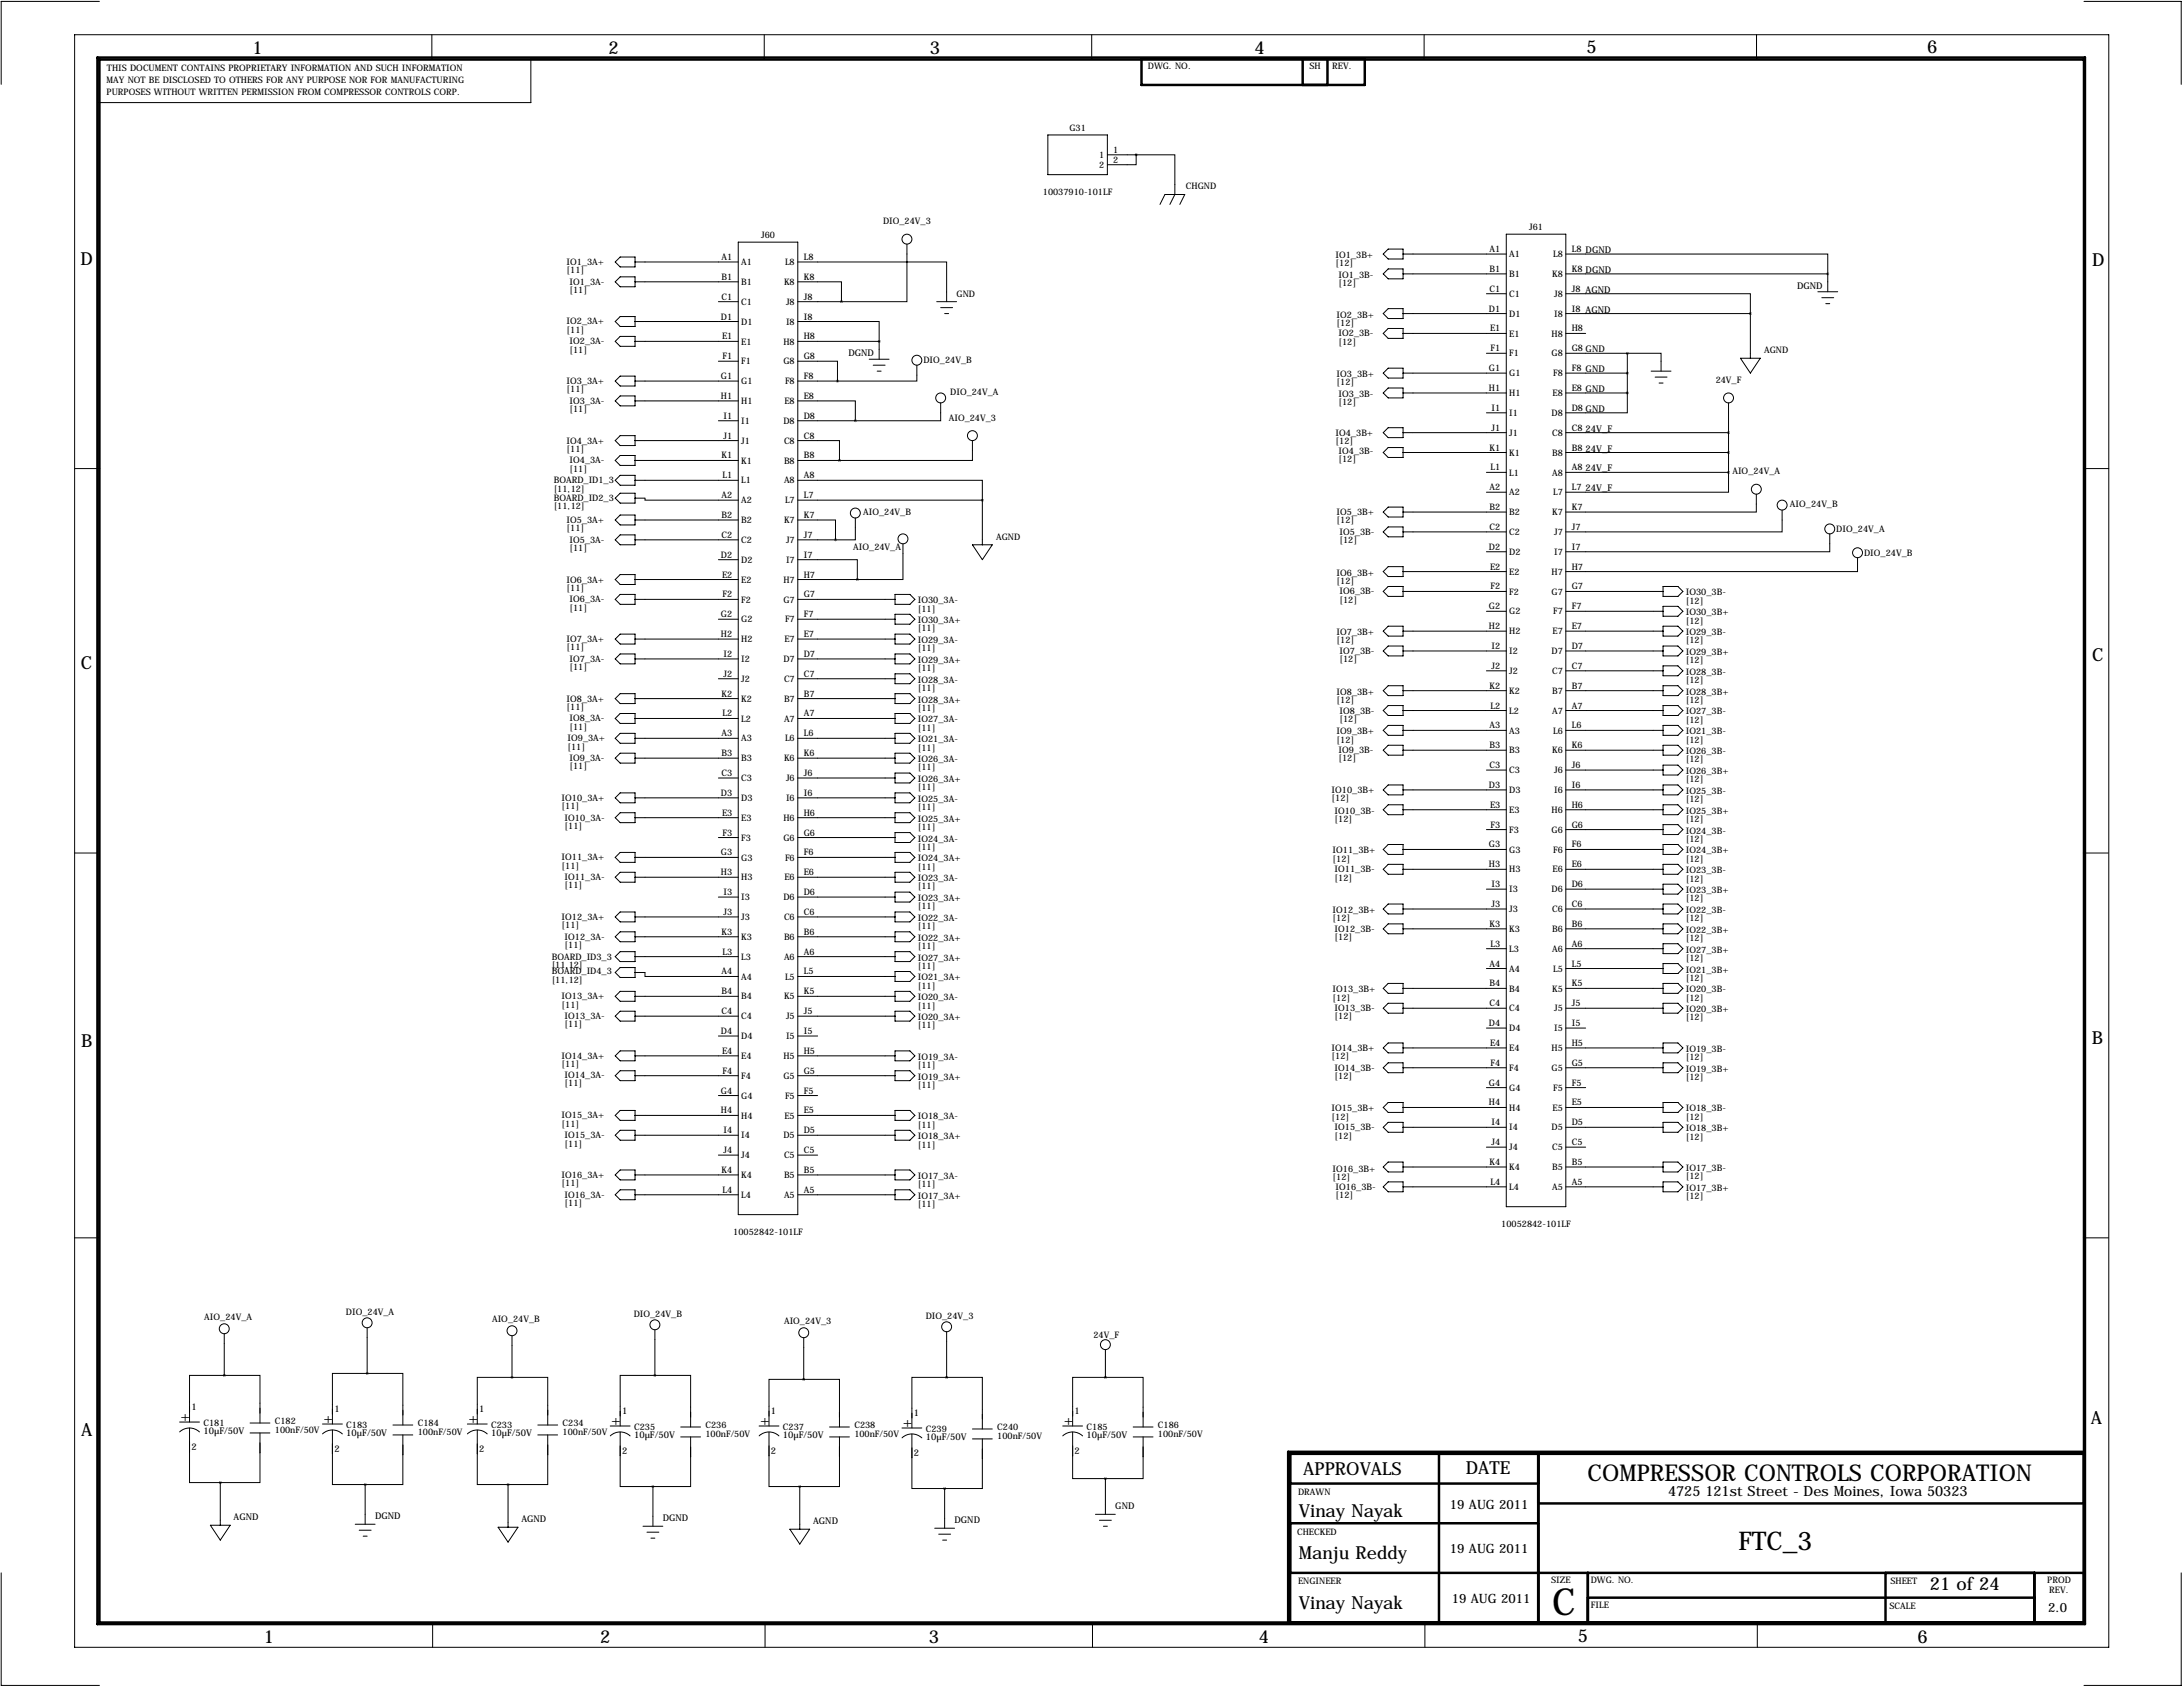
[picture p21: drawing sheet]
<svg xmlns="http://www.w3.org/2000/svg" width="559mm" height="432mm" viewBox="0 0 559 432" stroke-linecap="round" stroke-linejoin="round" font-family="sans-serif">
<defs><g id="words">
<text font-size="9.6" x="397.3" y="413.5">C</text>
<text font-size="6.6" x="445" y="396.7">FTC_3</text>
<text font-size="5.9" x="406.4" y="379">COMPRESSOR CONTROLS CORPORATION</text>
<g font-size="4.6">
<text x="64.6" y="13.7">1</text>
<text x="155.8" y="13.7">2</text>
<text x="238" y="13.7">3</text>
<text x="321.1" y="13.7">4</text>
<text x="406.1" y="13.5">5</text>
<text x="493.3" y="13.5">6</text>
<text x="20.6" y="67.9">D</text>
<text x="535.6" y="68.1">D</text>
<text x="20.7" y="171.1">C</text>
<text x="535.5" y="169.2">C</text>
<text x="20.8" y="268.1">B</text>
<text x="535.4" y="267.2">B</text>
<text x="535.2" y="364.5">A</text>
<text x="20.8" y="367.5">A</text>
<text x="333.6" y="377.4">APPROVALS</text>
<text x="375.2" y="377.2">DATE</text>
<text x="332.5" y="388.4">Vinay Nayak</text>
<text x="332.5" y="399">Manju Reddy</text>
<text x="494" y="406.9">21 of 24</text>
<text x="332.5" y="411.7">Vinay Nayak</text>
<text x="67.5" y="420.6">1</text>
<text x="153.6" y="420.6">2</text>
<text x="237.8" y="420.6">3</text>
<text x="322.2" y="420.5">4</text>
<text x="403.9" y="420.4">5</text>
<text x="490.9" y="420.6">6</text>
</g>
<g font-size="3.6">
<text x="46.2" y="363.7">+</text>
<text x="82.8" y="364.2">+</text>
<text x="119.9" y="364.2">+</text>
<text x="156.5" y="364.7">+</text>
<text x="194.6" y="364.7">+</text>
<text x="231.1" y="365.3">+</text>
<text x="272.3" y="364.7">+</text>
<text x="427" y="383">4725 121st Street - Des Moines, Iowa 50323</text>
</g>
<g font-size="3.3">
<text x="371.1" y="386.3">19 AUG 2011</text>
<text x="371.1" y="397.5">19 AUG 2011</text>
<text x="371.6" y="410.2">19 AUG 2011</text>
<text x="524.3" y="412.5">2.0</text>
</g>
<g font-size="2.4">
<text x="460" y="73.9">DGND</text>
<text x="217.2" y="91.2">DGND</text>
<text x="405.9" y="110.5">24V_F</text>
<text x="405.9" y="115.6">24V_F</text>
<text x="405.9" y="125.7">24V_F</text>
<text x="405.9" y="120.7">24V_F</text>
<text x="49" y="360.9">1</text>
<text x="85.6" y="361.4">1</text>
<text x="122.7" y="361.4">1</text>
<text x="159.3" y="361.9">1</text>
<text x="197.4" y="361.9">1</text>
<text x="233.9" y="362.5">1</text>
<text x="275.1" y="361.9">1</text>
<text x="49" y="371.2">2</text>
<text x="52.1" y="367.2">10µF/50V</text>
<text x="85.6" y="371.7">2</text>
<text x="88.6" y="367.7">10µF/50V</text>
<text x="122.7" y="371.7">2</text>
<text x="125.7" y="367.7">10µF/50V</text>
<text x="162.3" y="368.2">10µF/50V</text>
<text x="200.4" y="368.2">10µF/50V</text>
<text x="237" y="368.7">10µF/50V</text>
<text x="278.1" y="368.2">10µF/50V</text>
<text x="159.3" y="372.2">2</text>
<text x="197.4" y="372.2">2</text>
<text x="233.9" y="372.8">2</text>
<text x="275.1" y="372.2">2</text>
<text x="59.8" y="389.1">AGND</text>
<text x="96" y="388.9">DGND</text>
<text x="133.5" y="389.6">AGND</text>
<text x="169.7" y="389.4">DGND</text>
<text x="244.3" y="389.9">DGND</text>
<text x="285.5" y="386.3">GND</text>
<text x="208.1" y="390.1">AGND</text>
</g>
<g font-size="2.3">
<text x="293.8" y="17.6">DWG. NO.</text>
<text x="335.2" y="17.7">SH</text>
<text x="341" y="17.7">REV.</text>
<text x="27.3" y="21.1">MAY NOT BE DISCLOSED TO OTHERS FOR ANY PURPOSE NOR FOR MANUFACTURING</text>
<text x="27.4" y="18.3">THIS DOCUMENT CONTAINS PROPRIETARY INFORMATION AND SUCH INFORMATION</text>
<text x="27.3" y="24.2">PURPOSES WITHOUT WRITTEN PERMISSION FROM COMPRESSOR CONTROLS CORP.</text>
<text x="273.7" y="33.5">G31</text>
<text x="281.4" y="40.4">1</text>
<text x="285" y="39.1">1</text>
<text x="285" y="41.7">2</text>
<text x="281.4" y="43">2</text>
<text x="266.9" y="49.9">10037910-101LF</text>
<text x="303.6" y="48.3">CHGND</text>
<text x="226" y="57.4">DIO_24V_3</text>
<text x="391.4" y="58.9">J61</text>
<text x="194.8" y="61">J60</text>
<text x="381.3" y="64.5">A1</text>
<text x="386.3" y="65.8">A1</text>
<text x="397.5" y="65.8">L8</text>
<text x="402.3" y="64.5">L8 DGND</text>
<text x="145" y="67.8">IO1_3A+</text>
<text x="145" y="69.9">[11]</text>
<text x="184.7" y="66.5">A1</text>
<text x="184.7" y="71.6">B1</text>
<text x="189.7" y="67.9">A1</text>
<text x="200.9" y="67.9">L8</text>
<text x="205.7" y="66.5">L8</text>
<text x="205.7" y="71.6">K8</text>
<text x="341.9" y="66">IO1_3B+</text>
<text x="341.9" y="68.2">[12]</text>
<text x="342.6" y="71.1">IO1_3B-</text>
<text x="381.3" y="69.6">B1</text>
<text x="386.3" y="70.9">B1</text>
<text x="397.3" y="70.9">K8</text>
<text x="402.3" y="69.6">K8 DGND</text>
<text x="145.8" y="72.9">IO1_3A-</text>
<text x="145.8" y="75">[11]</text>
<text x="184.7" y="76.7">C1</text>
<text x="189.7" y="72.9">B1</text>
<text x="200.7" y="72.9">K8</text>
<text x="205.7" y="76.7">J8</text>
<text x="244.9" y="75.9">GND</text>
<text x="342.6" y="73.2">[12]</text>
<text x="381.3" y="74.7">C1</text>
<text x="386.3" y="76">C1</text>
<text x="397.8" y="76">J8</text>
<text x="402.3" y="74.7">J8 AGND</text>
<text x="145" y="83.1">IO2_3A+</text>
<text x="184.6" y="81.8">D1</text>
<text x="189.7" y="78">C1</text>
<text x="189.7" y="83.1">D1</text>
<text x="201.2" y="78">J8</text>
<text x="201.2" y="83.1">I8</text>
<text x="205.7" y="81.8">I8</text>
<text x="342.1" y="81.3">IO2_3B+</text>
<text x="342.1" y="83.4">[12]</text>
<text x="381.1" y="79.8">D1</text>
<text x="386.3" y="81.1">D1</text>
<text x="397.8" y="81.1">I8</text>
<text x="402.3" y="79.8">I8 AGND</text>
<text x="145" y="85.2">[11]</text>
<text x="145.8" y="88.1">IO2_3A-</text>
<text x="184.8" y="86.9">E1</text>
<text x="189.7" y="88.2">E1</text>
<text x="200.6" y="88.2">H8</text>
<text x="205.7" y="86.9">H8</text>
<text x="342.6" y="86.1">IO2_3B-</text>
<text x="342.6" y="88.2">[12]</text>
<text x="381.4" y="84.8">E1</text>
<text x="381.5" y="89.9">F1</text>
<text x="386.3" y="86.2">E1</text>
<text x="397.2" y="86.2">H8</text>
<text x="402.3" y="84.8">H8</text>
<text x="402.3" y="89.9">G8 GND</text>
<text x="145.8" y="90.3">[11]</text>
<text x="184.9" y="91.9">F1</text>
<text x="189.7" y="93.3">F1</text>
<text x="200.6" y="93.3">G8</text>
<text x="205.7" y="91.9">G8</text>
<text x="236.4" y="93">DIO_24V_B</text>
<text x="381.1" y="95">G1</text>
<text x="386.3" y="91.2">F1</text>
<text x="397.2" y="91.2">G8</text>
<text x="402.3" y="95">F8 GND</text>
<text x="451.6" y="90.4">AGND</text>
<text x="145" y="98.3">IO3_3A+</text>
<text x="145" y="100.4">[11]</text>
<text x="184.6" y="97">G1</text>
<text x="189.7" y="98.3">G1</text>
<text x="200.9" y="98.3">F8</text>
<text x="205.7" y="97">F8</text>
<text x="243.2" y="101.1">DIO_24V_A</text>
<text x="342.1" y="96.5">IO3_3B+</text>
<text x="342.1" y="98.6">[12]</text>
<text x="342.6" y="101.6">IO3_3B-</text>
<text x="381.1" y="100.1">H1</text>
<text x="386.3" y="96.3">G1</text>
<text x="386.3" y="101.4">H1</text>
<text x="397.4" y="101.4">E8</text>
<text x="397.5" y="96.3">F8</text>
<text x="402.3" y="100.1">E8 GND</text>
<text x="439.2" y="98">24V_F</text>
<text x="145.8" y="103.4">IO3_3A-</text>
<text x="145.8" y="105.5">[11]</text>
<text x="184.6" y="102.1">H1</text>
<text x="185.2" y="107.2">I1</text>
<text x="189.7" y="103.4">H1</text>
<text x="200.8" y="103.4">E8</text>
<text x="205.7" y="102.1">E8</text>
<text x="205.7" y="107.2">D8</text>
<text x="242.9" y="107.7">AIO_24V_3</text>
<text x="342.6" y="103.7">[12]</text>
<text x="381.8" y="105.2">I1</text>
<text x="386.3" y="106.5">I1</text>
<text x="397.2" y="106.5">D8</text>
<text x="402.3" y="105.2">D8 GND</text>
<text x="145" y="113.5">IO4_3A+</text>
<text x="185.2" y="112.3">J1</text>
<text x="189.7" y="108.5">I1</text>
<text x="189.7" y="113.6">J1</text>
<text x="200.6" y="108.5">D8</text>
<text x="200.7" y="113.6">C8</text>
<text x="205.7" y="112.3">C8</text>
<text x="341.9" y="111.5">IO4_3B+</text>
<text x="341.9" y="113.6">[12]</text>
<text x="381.8" y="110.2">J1</text>
<text x="386.3" y="111.6">J1</text>
<text x="397.3" y="111.6">C8</text>
<text x="402.3" y="110.2">C8</text>
<text x="145" y="115.7">[11]</text>
<text x="145.8" y="118.6">IO4_3A-</text>
<text x="184.7" y="117.3">K1</text>
<text x="189.7" y="118.7">K1</text>
<text x="200.7" y="118.7">B8</text>
<text x="205.7" y="117.3">B8</text>
<text x="342.6" y="116.1">IO4_3B-</text>
<text x="342.6" y="118.2">[12]</text>
<text x="381.3" y="115.3">K1</text>
<text x="386.3" y="116.6">K1</text>
<text x="397.3" y="116.6">B8</text>
<text x="402.3" y="115.3">B8</text>
<text x="141.7" y="123.7">BOARD_ID1_3</text>
<text x="141.7" y="125.8">[11,12]</text>
<text x="145.8" y="120.7">[11]</text>
<text x="184.9" y="122.4">L1</text>
<text x="189.7" y="123.7">L1</text>
<text x="200.7" y="123.7">A8</text>
<text x="205.7" y="122.4">A8</text>
<text x="381.3" y="125.5">A2</text>
<text x="381.5" y="120.4">L1</text>
<text x="386.3" y="121.7">L1</text>
<text x="397.3" y="121.7">A8</text>
<text x="402.3" y="120.4">A8</text>
<text x="402.3" y="125.5">L7</text>
<text x="443.5" y="121.4">AIO_24V_A</text>
<text x="141.7" y="128.3">BOARD_ID2_3</text>
<text x="141.7" y="130.4">[11,12]</text>
<text x="184.7" y="127.5">A2</text>
<text x="189.7" y="128.8">A2</text>
<text x="200.9" y="128.8">L7</text>
<text x="205.7" y="127.5">L7</text>
<text x="220.9" y="131.8">AIO_24V_B</text>
<text x="342.1" y="131.8">IO5_3B+</text>
<text x="381.3" y="130.6">B2</text>
<text x="386.3" y="126.8">A2</text>
<text x="386.3" y="131.9">B2</text>
<text x="397.3" y="131.9">K7</text>
<text x="397.5" y="126.8">L7</text>
<text x="402.3" y="130.6">K7</text>
<text x="458.2" y="129.8">AIO_24V_B</text>
<text x="145" y="133.9">IO5_3A+</text>
<text x="145" y="136">[11]</text>
<text x="184.7" y="132.6">B2</text>
<text x="184.7" y="137.7">C2</text>
<text x="189.7" y="133.9">B2</text>
<text x="200.7" y="133.9">K7</text>
<text x="205.7" y="132.6">K7</text>
<text x="205.7" y="137.7">J7</text>
<text x="342.1" y="133.9">[12]</text>
<text x="342.9" y="136.9">IO5_3B-</text>
<text x="381.3" y="135.6">C2</text>
<text x="386.3" y="137">C2</text>
<text x="397.8" y="137">J7</text>
<text x="402.3" y="135.6">J7</text>
<text x="470.1" y="136.1">DIO_24V_A</text>
<text x="145.8" y="138.9">IO5_3A-</text>
<text x="145.8" y="141.1">[11]</text>
<text x="184.6" y="142.7">D2</text>
<text x="189.7" y="139">C2</text>
<text x="201.2" y="139">J7</text>
<text x="205.7" y="142.7">I7</text>
<text x="218.4" y="140.7">AIO_24V_A</text>
<text x="255" y="138.2">AGND</text>
<text x="342.9" y="139">[12]</text>
<text x="381.1" y="140.7">D2</text>
<text x="386.3" y="142">D2</text>
<text x="397.8" y="142">I7</text>
<text x="402.3" y="140.7">I7</text>
<text x="477.2" y="142.2">DIO_24V_B</text>
<text x="145" y="149.1">IO6_3A+</text>
<text x="184.8" y="147.8">E2</text>
<text x="189.7" y="144.1">D2</text>
<text x="189.7" y="149.1">E2</text>
<text x="200.6" y="149.1">H7</text>
<text x="201.2" y="144.1">I7</text>
<text x="205.7" y="147.8">H7</text>
<text x="342.1" y="147.3">IO6_3B+</text>
<text x="342.1" y="149.4">[12]</text>
<text x="381.4" y="145.8">E2</text>
<text x="386.3" y="147.1">E2</text>
<text x="397.2" y="147.1">H7</text>
<text x="402.3" y="145.8">H7</text>
<text x="145" y="151.2">[11]</text>
<text x="145.8" y="154.2">IO6_3A-</text>
<text x="184.9" y="152.9">F2</text>
<text x="189.7" y="154.2">F2</text>
<text x="200.6" y="154.2">G7</text>
<text x="205.7" y="152.9">G7</text>
<text x="234.9" y="154.4">IO30_3A-</text>
<text x="342.9" y="152.1">IO6_3B-</text>
<text x="342.9" y="154.3">[12]</text>
<text x="381.1" y="156">G2</text>
<text x="381.5" y="150.9">F2</text>
<text x="386.3" y="152.2">F2</text>
<text x="397.2" y="152.2">G7</text>
<text x="402.3" y="150.9">G7</text>
<text x="402.3" y="156">F7</text>
<text x="431.5" y="152.4">IO30_3B-</text>
<text x="431.5" y="154.5">[12]</text>
<text x="145.8" y="156.3">[11]</text>
<text x="184.6" y="158">G2</text>
<text x="189.7" y="159.3">G2</text>
<text x="200.9" y="159.3">F7</text>
<text x="205.7" y="158">F7</text>
<text x="234.9" y="156.6">[11]</text>
<text x="234.9" y="159.5">IO30_3A+</text>
<text x="234.9" y="161.6">[11]</text>
<text x="381.1" y="161">H2</text>
<text x="386.3" y="157.3">G2</text>
<text x="397.5" y="157.3">F7</text>
<text x="402.3" y="161">E7</text>
<text x="431.5" y="157.5">IO30_3B+</text>
<text x="431.5" y="159.6">[12]</text>
<text x="145" y="164.3">IO7_3A+</text>
<text x="145" y="166.5">[11]</text>
<text x="184.6" y="163.1">H2</text>
<text x="189.7" y="164.4">H2</text>
<text x="200.8" y="164.4">E7</text>
<text x="205.7" y="163.1">E7</text>
<text x="234.9" y="164.6">IO29_3A-</text>
<text x="234.9" y="166.7">[11]</text>
<text x="342.1" y="162.6">IO7_3B+</text>
<text x="342.1" y="164.7">[12]</text>
<text x="342.9" y="167.4">IO7_3B-</text>
<text x="381.8" y="166.1">I2</text>
<text x="386.3" y="162.4">H2</text>
<text x="386.3" y="167.4">I2</text>
<text x="397.2" y="167.4">D7</text>
<text x="397.4" y="162.4">E7</text>
<text x="402.3" y="166.1">D7</text>
<text x="431.5" y="162.6">IO29_3B-</text>
<text x="431.5" y="164.7">[12]</text>
<text x="431.5" y="167.6">IO29_3B+</text>
<text x="145.8" y="169.4">IO7_3A-</text>
<text x="145.8" y="171.5">[11]</text>
<text x="185.2" y="168.1">I2</text>
<text x="185.2" y="173.2">J2</text>
<text x="189.7" y="169.5">I2</text>
<text x="200.6" y="169.5">D7</text>
<text x="205.7" y="168.1">D7</text>
<text x="205.7" y="173.2">C7</text>
<text x="234.9" y="169.7">IO29_3A+</text>
<text x="234.9" y="171.8">[11]</text>
<text x="342.9" y="169.5">[12]</text>
<text x="381.8" y="171.2">J2</text>
<text x="386.3" y="172.5">J2</text>
<text x="397.3" y="172.5">C7</text>
<text x="402.3" y="171.2">C7</text>
<text x="431.5" y="172.7">IO28_3B-</text>
<text x="431.5" y="169.8">[12]</text>
<text x="145" y="179.6">IO8_3A+</text>
<text x="184.7" y="178.3">K2</text>
<text x="189.7" y="174.5">J2</text>
<text x="189.7" y="179.6">K2</text>
<text x="200.7" y="174.5">C7</text>
<text x="200.7" y="179.6">B7</text>
<text x="205.7" y="178.3">B7</text>
<text x="234.9" y="174.8">IO28_3A-</text>
<text x="234.9" y="176.9">[11]</text>
<text x="234.9" y="179.8">IO28_3A+</text>
<text x="342.1" y="177.8">IO8_3B+</text>
<text x="342.1" y="179.9">[12]</text>
<text x="381.3" y="176.3">K2</text>
<text x="386.3" y="177.6">K2</text>
<text x="397.3" y="177.6">B7</text>
<text x="402.3" y="176.3">B7</text>
<text x="431.5" y="174.8">[12]</text>
<text x="431.5" y="177.8">IO28_3B+</text>
<text x="431.5" y="179.9">[12]</text>
<text x="145" y="181.7">[11]</text>
<text x="145.8" y="184.7">IO8_3A-</text>
<text x="184.9" y="183.4">L2</text>
<text x="189.7" y="184.7">L2</text>
<text x="200.7" y="184.7">A7</text>
<text x="205.7" y="183.4">A7</text>
<text x="234.9" y="184.9">IO27_3A-</text>
<text x="234.9" y="182">[11]</text>
<text x="342.9" y="182.6">IO8_3B-</text>
<text x="342.9" y="184.7">[12]</text>
<text x="381.5" y="181.4">L2</text>
<text x="386.3" y="182.7">L2</text>
<text x="397.3" y="182.7">A7</text>
<text x="402.3" y="181.4">A7</text>
<text x="431.5" y="182.9">IO27_3B-</text>
<text x="431.5" y="185">[12]</text>
<text x="145.3" y="189.7">IO9_3A+</text>
<text x="145.3" y="191.9">[11]</text>
<text x="145.8" y="186.8">[11]</text>
<text x="184.7" y="188.5">A3</text>
<text x="189.7" y="189.8">A3</text>
<text x="200.9" y="189.8">L6</text>
<text x="205.7" y="188.5">L6</text>
<text x="234.9" y="187">[11]</text>
<text x="234.9" y="190">IO21_3A-</text>
<text x="342.1" y="188">IO9_3B+</text>
<text x="342.1" y="190.1">[12]</text>
<text x="381.3" y="186.4">A3</text>
<text x="381.3" y="191.5">B3</text>
<text x="386.3" y="187.8">A3</text>
<text x="397.5" y="187.8">L6</text>
<text x="402.3" y="186.4">L6</text>
<text x="402.3" y="191.5">K6</text>
<text x="431.5" y="188">IO21_3B-</text>
<text x="431.5" y="190.1">[12]</text>
<text x="145.8" y="194.8">IO9_3A-</text>
<text x="145.8" y="196.9">[11]</text>
<text x="184.7" y="193.5">B3</text>
<text x="189.7" y="194.9">B3</text>
<text x="200.7" y="194.9">K6</text>
<text x="205.7" y="193.5">K6</text>
<text x="234.9" y="195.1">IO26_3A-</text>
<text x="234.9" y="197.2">[11]</text>
<text x="234.9" y="192.1">[11]</text>
<text x="342.6" y="192.8">IO9_3B-</text>
<text x="342.6" y="194.9">[12]</text>
<text x="381.3" y="196.6">C3</text>
<text x="386.3" y="192.8">B3</text>
<text x="386.3" y="197.9">C3</text>
<text x="397.3" y="192.8">K6</text>
<text x="397.8" y="197.9">J6</text>
<text x="402.3" y="196.6">J6</text>
<text x="431.5" y="193">IO26_3B-</text>
<text x="431.5" y="195.2">[12]</text>
<text x="184.6" y="203.7">D3</text>
<text x="184.7" y="198.6">C3</text>
<text x="189.7" y="199.9">C3</text>
<text x="201.2" y="199.9">J6</text>
<text x="205.7" y="198.6">J6</text>
<text x="205.7" y="203.7">I6</text>
<text x="234.9" y="200.2">IO26_3A+</text>
<text x="234.9" y="202.3">[11]</text>
<text x="340.9" y="202.9">IO10_3B+</text>
<text x="381.1" y="201.7">D3</text>
<text x="386.3" y="203">D3</text>
<text x="397.8" y="203">I6</text>
<text x="402.3" y="201.7">I6</text>
<text x="431.5" y="203.2">IO25_3B-</text>
<text x="431.5" y="198.1">IO26_3B+</text>
<text x="431.5" y="200.2">[12]</text>
<text x="143.8" y="205">IO10_3A+</text>
<text x="143.8" y="207.1">[11]</text>
<text x="184.8" y="208.8">E3</text>
<text x="189.7" y="205">D3</text>
<text x="201.2" y="205">I6</text>
<text x="205.7" y="208.8">H6</text>
<text x="234.9" y="205.2">IO25_3A-</text>
<text x="234.9" y="207.4">[11]</text>
<text x="340.9" y="205.1">[12]</text>
<text x="341.6" y="208.3">IO10_3B-</text>
<text x="381.4" y="206.8">E3</text>
<text x="386.3" y="208.1">E3</text>
<text x="397.2" y="208.1">H6</text>
<text x="402.3" y="206.8">H6</text>
<text x="431.5" y="205.3">[12]</text>
<text x="431.5" y="208.3">IO25_3B+</text>
<text x="144.5" y="210.1">IO10_3A-</text>
<text x="144.5" y="212.2">[11]</text>
<text x="184.9" y="213.9">F3</text>
<text x="189.7" y="210.1">E3</text>
<text x="189.7" y="215.2">F3</text>
<text x="200.6" y="210.1">H6</text>
<text x="200.6" y="215.2">G6</text>
<text x="205.7" y="213.9">G6</text>
<text x="234.9" y="215.4">IO24_3A-</text>
<text x="234.9" y="210.3">IO25_3A+</text>
<text x="234.9" y="212.4">[11]</text>
<text x="341.6" y="210.4">[12]</text>
<text x="381.5" y="211.8">F3</text>
<text x="386.3" y="213.2">F3</text>
<text x="397.2" y="213.2">G6</text>
<text x="402.3" y="211.8">G6</text>
<text x="431.5" y="213.4">IO24_3B-</text>
<text x="431.5" y="215.5">[12]</text>
<text x="431.5" y="210.4">[12]</text>
<text x="143.8" y="220.2">IO11_3A+</text>
<text x="184.6" y="218.9">G3</text>
<text x="189.7" y="220.3">G3</text>
<text x="200.9" y="220.3">F6</text>
<text x="205.7" y="218.9">F6</text>
<text x="234.9" y="217.5">[11]</text>
<text x="234.9" y="220.5">IO24_3A+</text>
<text x="341.1" y="218.4">IO11_3B+</text>
<text x="341.1" y="220.6">[12]</text>
<text x="381.1" y="216.9">G3</text>
<text x="381.1" y="222">H3</text>
<text x="386.3" y="218.2">G3</text>
<text x="397.5" y="218.2">F6</text>
<text x="402.3" y="216.9">F6</text>
<text x="402.3" y="222">E6</text>
<text x="431.5" y="218.4">IO24_3B+</text>
<text x="431.5" y="220.6">[12]</text>
<text x="143.8" y="222.3">[11]</text>
<text x="144.5" y="225.3">IO11_3A-</text>
<text x="144.5" y="227.4">[11]</text>
<text x="184.6" y="224">H3</text>
<text x="189.7" y="225.3">H3</text>
<text x="200.8" y="225.3">E6</text>
<text x="205.7" y="224">E6</text>
<text x="234.9" y="225.6">IO23_3A-</text>
<text x="234.9" y="227.7">[11]</text>
<text x="234.9" y="222.6">[11]</text>
<text x="341.6" y="223.3">IO11_3B-</text>
<text x="341.6" y="225.4">[12]</text>
<text x="381.8" y="227.1">I3</text>
<text x="386.3" y="223.3">H3</text>
<text x="397.4" y="223.3">E6</text>
<text x="402.3" y="227.1">D6</text>
<text x="431.5" y="223.5">IO23_3B-</text>
<text x="431.5" y="225.6">[12]</text>
<text x="185.2" y="229.1">I3</text>
<text x="189.7" y="230.4">I3</text>
<text x="200.6" y="230.4">D6</text>
<text x="205.7" y="229.1">D6</text>
<text x="234.9" y="230.6">IO23_3A+</text>
<text x="234.9" y="232.8">[11]</text>
<text x="341.1" y="233.7">IO12_3B+</text>
<text x="381.8" y="232.2">J3</text>
<text x="386.3" y="228.4">I3</text>
<text x="386.3" y="233.5">J3</text>
<text x="397.2" y="228.4">D6</text>
<text x="397.3" y="233.5">C6</text>
<text x="402.3" y="232.2">C6</text>
<text x="431.5" y="233.7">IO22_3B-</text>
<text x="431.5" y="228.6">IO23_3B+</text>
<text x="431.5" y="230.7">[12]</text>
<text x="143.8" y="235.5">IO12_3A+</text>
<text x="143.8" y="237.6">[11]</text>
<text x="184.7" y="239.3">K3</text>
<text x="185.2" y="234.2">J3</text>
<text x="189.7" y="235.5">J3</text>
<text x="200.7" y="235.5">C6</text>
<text x="205.7" y="234.2">C6</text>
<text x="205.7" y="239.3">B6</text>
<text x="234.9" y="235.7">IO22_3A-</text>
<text x="234.9" y="237.8">[11]</text>
<text x="341.1" y="235.8">[12]</text>
<text x="341.6" y="238.5">IO12_3B-</text>
<text x="381.3" y="237.2">K3</text>
<text x="386.3" y="238.6">K3</text>
<text x="397.3" y="238.6">B6</text>
<text x="402.3" y="237.2">B6</text>
<text x="431.5" y="235.8">[12]</text>
<text x="431.5" y="238.8">IO22_3B+</text>
<text x="141.2" y="245.6">BOARD_ID3_3</text>
<text x="144.5" y="240.5">IO12_3A-</text>
<text x="144.5" y="242.7">[11]</text>
<text x="184.9" y="244.3">L3</text>
<text x="189.7" y="240.6">K3</text>
<text x="189.7" y="245.7">L3</text>
<text x="200.7" y="240.6">B6</text>
<text x="200.7" y="245.7">A6</text>
<text x="205.7" y="244.3">A6</text>
<text x="234.9" y="240.8">IO22_3A+</text>
<text x="234.9" y="242.9">[11]</text>
<text x="234.9" y="245.9">IO27_3A+</text>
<text x="341.6" y="240.6">[12]</text>
<text x="381.5" y="242.3">L3</text>
<text x="386.3" y="243.6">L3</text>
<text x="397.3" y="243.6">A6</text>
<text x="402.3" y="242.3">A6</text>
<text x="431.5" y="240.9">[12]</text>
<text x="431.5" y="243.8">IO27_3B+</text>
<text x="431.5" y="246">[12]</text>
<text x="141.2" y="247.7">[11,12]</text>
<text x="141.2" y="249.4">BOARD_ID4_3</text>
<text x="141.2" y="251.5">[11,12]</text>
<text x="184.7" y="249.4">A4</text>
<text x="189.7" y="250.7">A4</text>
<text x="200.9" y="250.7">L5</text>
<text x="205.7" y="249.4">L5</text>
<text x="234.9" y="251">IO21_3A+</text>
<text x="234.9" y="248">[11]</text>
<text x="381.3" y="247.4">A4</text>
<text x="386.3" y="248.7">A4</text>
<text x="397.5" y="248.7">L5</text>
<text x="402.3" y="247.4">L5</text>
<text x="431.5" y="248.9">IO21_3B+</text>
<text x="431.5" y="251">[12]</text>
<text x="143.8" y="255.8">IO13_3A+</text>
<text x="143.8" y="257.9">[11]</text>
<text x="184.7" y="254.5">B4</text>
<text x="189.7" y="255.8">B4</text>
<text x="200.7" y="255.8">K5</text>
<text x="205.7" y="254.5">K5</text>
<text x="234.9" y="256">IO20_3A-</text>
<text x="234.9" y="253.1">[11]</text>
<text x="341.1" y="254">IO13_3B+</text>
<text x="341.1" y="256.1">[12]</text>
<text x="381.3" y="252.5">B4</text>
<text x="381.3" y="257.6">C4</text>
<text x="386.3" y="253.8">B4</text>
<text x="397.3" y="253.8">K5</text>
<text x="402.3" y="252.5">K5</text>
<text x="402.3" y="257.6">J5</text>
<text x="431.5" y="254">IO20_3B-</text>
<text x="431.5" y="256.1">[12]</text>
<text x="144.5" y="260.9">IO13_3A-</text>
<text x="144.5" y="263">[11]</text>
<text x="184.7" y="259.6">C4</text>
<text x="189.7" y="260.9">C4</text>
<text x="201.2" y="260.9">J5</text>
<text x="205.7" y="259.6">J5</text>
<text x="234.9" y="258.2">[11]</text>
<text x="234.9" y="261.1">IO20_3A+</text>
<text x="234.9" y="263.2">[11]</text>
<text x="341.6" y="258.8">IO13_3B-</text>
<text x="341.6" y="260.9">[12]</text>
<text x="381.1" y="262.6">D4</text>
<text x="386.3" y="258.9">C4</text>
<text x="386.3" y="263.9">D4</text>
<text x="397.8" y="258.9">J5</text>
<text x="397.8" y="263.9">I5</text>
<text x="402.3" y="262.6">I5</text>
<text x="431.5" y="259.1">IO20_3B+</text>
<text x="431.5" y="261.2">[12]</text>
<text x="184.6" y="264.7">D4</text>
<text x="184.8" y="269.7">E4</text>
<text x="189.7" y="266">D4</text>
<text x="201.2" y="266">I5</text>
<text x="205.7" y="264.7">I5</text>
<text x="205.7" y="269.7">H5</text>
<text x="340.9" y="269">IO14_3B+</text>
<text x="381.4" y="267.7">E4</text>
<text x="386.3" y="269">E4</text>
<text x="397.2" y="269">H5</text>
<text x="402.3" y="267.7">H5</text>
<text x="431.5" y="269.2">IO19_3B-</text>
<text x="143.8" y="271">IO14_3A+</text>
<text x="143.8" y="273.1">[11]</text>
<text x="144.5" y="275.8">IO14_3A-</text>
<text x="184.9" y="274.8">F4</text>
<text x="189.7" y="271.1">E4</text>
<text x="200.6" y="271.1">H5</text>
<text x="205.7" y="274.8">G5</text>
<text x="234.9" y="271.3">IO19_3A-</text>
<text x="234.9" y="273.4">[11]</text>
<text x="340.9" y="271.1">[12]</text>
<text x="341.6" y="274.1">IO14_3B-</text>
<text x="381.5" y="272.8">F4</text>
<text x="386.3" y="274.1">F4</text>
<text x="397.2" y="274.1">G5</text>
<text x="402.3" y="272.8">G5</text>
<text x="431.5" y="271.4">[12]</text>
<text x="431.5" y="274.3">IO19_3B+</text>
<text x="144.5" y="278">[11]</text>
<text x="184.6" y="279.9">G4</text>
<text x="189.7" y="276.1">F4</text>
<text x="189.7" y="281.2">G4</text>
<text x="200.6" y="276.1">G5</text>
<text x="200.9" y="281.2">F5</text>
<text x="205.7" y="279.9">F5</text>
<text x="234.9" y="276.4">IO19_3A+</text>
<text x="234.9" y="278.5">[11]</text>
<text x="341.6" y="276.2">[12]</text>
<text x="381.1" y="277.9">G4</text>
<text x="386.3" y="279.2">G4</text>
<text x="397.5" y="279.2">F5</text>
<text x="402.3" y="277.9">F5</text>
<text x="431.5" y="276.4">[12]</text>
<text x="143.8" y="286.3">IO15_3A+</text>
<text x="184.6" y="285">H4</text>
<text x="189.7" y="286.3">H4</text>
<text x="200.8" y="286.3">E5</text>
<text x="205.7" y="285">E5</text>
<text x="234.9" y="286.5">IO18_3A-</text>
<text x="340.9" y="284.5">IO15_3B+</text>
<text x="340.9" y="286.6">[12]</text>
<text x="381.1" y="283">H4</text>
<text x="386.3" y="284.3">H4</text>
<text x="397.4" y="284.3">E5</text>
<text x="402.3" y="283">E5</text>
<text x="431.5" y="284.5">IO18_3B-</text>
<text x="431.5" y="286.6">[12]</text>
<text x="143.8" y="288.4">[11]</text>
<text x="144.5" y="291.3">IO15_3A-</text>
<text x="144.5" y="293.5">[11]</text>
<text x="185.2" y="290.1">I4</text>
<text x="189.7" y="291.4">I4</text>
<text x="200.6" y="291.4">D5</text>
<text x="205.7" y="290.1">D5</text>
<text x="234.9" y="288.6">[11]</text>
<text x="234.9" y="291.6">IO18_3A+</text>
<text x="234.9" y="293.7">[11]</text>
<text x="341.6" y="289.3">IO15_3B-</text>
<text x="341.6" y="291.4">[12]</text>
<text x="381.8" y="288">I4</text>
<text x="381.8" y="293.1">J4</text>
<text x="386.3" y="289.3">I4</text>
<text x="397.2" y="289.3">D5</text>
<text x="402.3" y="288">D5</text>
<text x="402.3" y="293.1">C5</text>
<text x="431.5" y="289.6">IO18_3B+</text>
<text x="431.5" y="291.7">[12]</text>
<text x="185.2" y="295.1">J4</text>
<text x="189.7" y="296.5">J4</text>
<text x="200.7" y="296.5">C5</text>
<text x="205.7" y="295.1">C5</text>
<text x="341.1" y="300">IO16_3B+</text>
<text x="381.3" y="298.2">K4</text>
<text x="386.3" y="294.4">J4</text>
<text x="386.3" y="299.5">K4</text>
<text x="397.3" y="294.4">C5</text>
<text x="397.3" y="299.5">B5</text>
<text x="402.3" y="298.2">B5</text>
<text x="431.5" y="299.7">IO17_3B-</text>
<text x="143.8" y="301.5">IO16_3A+</text>
<text x="143.8" y="303.6">[11]</text>
<text x="184.7" y="300.2">K4</text>
<text x="184.9" y="305.3">L4</text>
<text x="189.7" y="301.5">K4</text>
<text x="200.7" y="301.5">B5</text>
<text x="205.7" y="300.2">B5</text>
<text x="205.7" y="305.3">A5</text>
<text x="234.9" y="301.8">IO17_3A-</text>
<text x="234.9" y="303.9">[11]</text>
<text x="341.1" y="302.1">[12]</text>
<text x="341.9" y="304.5">IO16_3B-</text>
<text x="381.5" y="303.3">L4</text>
<text x="386.3" y="304.6">L4</text>
<text x="397.3" y="304.6">A5</text>
<text x="402.3" y="303.3">A5</text>
<text x="431.5" y="301.8">[12]</text>
<text x="431.5" y="304.8">IO17_3B+</text>
<text x="144.5" y="306.6">IO16_3A-</text>
<text x="144.5" y="308.7">[11]</text>
<text x="189.7" y="306.6">L4</text>
<text x="200.7" y="306.6">A5</text>
<text x="234.9" y="306.8">IO17_3A+</text>
<text x="234.9" y="309">[11]</text>
<text x="341.9" y="306.7">[12]</text>
<text x="431.5" y="306.9">[12]</text>
<text x="187.7" y="316.1">10052842-101LF</text>
<text x="384.3" y="314">10052842-101LF</text>
<text x="52.3" y="337.8">AIO_24V_A</text>
<text x="88.5" y="336.5">DIO_24V_A</text>
<text x="126" y="338.3">AIO_24V_B</text>
<text x="162.2" y="337.1">DIO_24V_B</text>
<text x="200.7" y="338.8">AIO_24V_3</text>
<text x="237" y="337.6">DIO_24V_3</text>
<text x="279.9" y="342.4">24V_F</text>
<text x="52.1" y="365">C181</text>
<text x="70.4" y="364.5">C182</text>
<text x="88.6" y="365.5">C183</text>
<text x="106.9" y="365">C184</text>
<text x="125.7" y="365.5">C233</text>
<text x="144" y="365">C234</text>
<text x="180.6" y="365.5">C236</text>
<text x="218.7" y="365.5">C238</text>
<text x="296.4" y="365.5">C186</text>
<text x="70.4" y="366.9">100nF/50V</text>
<text x="106.9" y="367.4">100nF/50V</text>
<text x="144" y="367.4">100nF/50V</text>
<text x="162.3" y="366">C235</text>
<text x="180.6" y="367.9">100nF/50V</text>
<text x="200.4" y="366">C237</text>
<text x="218.7" y="367.9">100nF/50V</text>
<text x="237" y="366.5">C239</text>
<text x="255.3" y="366">C240</text>
<text x="255.3" y="368.4">100nF/50V</text>
<text x="278.1" y="366">C185</text>
<text x="296.4" y="367.9">100nF/50V</text>
<text x="332.3" y="382.8">DRAWN</text>
<text x="332" y="392.9">CHECKED</text>
<text x="332.3" y="405.4">ENGINEER</text>
<text x="397.1" y="405.1">SIZE</text>
<text x="407.2" y="405.1">DWG. NO.</text>
<text x="483.9" y="405.4">SHEET</text>
<text x="524.1" y="405.1">PROD</text>
<text x="524.6" y="407.7">REV.</text>
<text x="407.2" y="411.5">FILE</text>
<text x="483.7" y="411.7">SCALE</text>
</g>
</g></defs>
<g fill="none" stroke="#000" stroke-width=".26">
<path d="M19.1 8.9h520.7v412.7h-520.7zM25.5 .4h-25.2v21.2M110.5 8.9v6.3M143.1 15.2h-7.2v11.1h-110.9M195.6 8.9v6.3M279.5 8.9v6.3M364.5 8.9v6.3M449.6 8.9v6.3M533.5 .4h24.8v21.2M268.2 34.5h15.3v10.2h-15.3zM283.5 39.6h7.3M290.8 39.6v2.6h-7.3"/>
<path d="M290.8 39.6h9.9v10.2l-1.2 2.5M296.9 52.3l1.3-2.5h5.1l-1.3 2.5M385.6 59.9h15.2v249h-15.2zM157.5 67.1l1.2-1.3h3.9v2.5h-3.9zM157.5 72.1l1.2-1.2h3.9v2.5h-3.9zM162.6 67.1h26.4M162.6 72.1h26.4M183.9 77.2h5.1M189 62h15.2v248.9h-15.2zM204.2 67.1h38.1v10.1M204.2 72.1h11.2v5.1M204.2 77.2h11.2"/>
<path d="M232.2 62.5v14.7h-16.8M239.8 77.2h5.1M240.8 78.7h3M354.1 65l1.2-1.2h3.9v2.5h-3.9zM354.1 70.1l1.2-1.3h3.9v2.6h-3.9zM359.2 65h26.4M359.2 70.1h26.4M380.5 75.2h5.1M400.8 65h67.1v5.1M400.8 75.2h47.3v5.1M400.8 70.1h67.1M465.3 74.7h5.1"/>
<path d="M466.3 76.2h3.1M467.4 77.7h1M467.9 70.1v4.6M157.5 87.4l1.2-1.3h3.9v2.5h-3.9zM157.5 97.5l1.2-1.2h3.9v2.5h-3.9zM158.7 81h3.9v2.6h-3.9l-1.2-1.3zM162.6 82.3h26.4M162.6 87.4h26.4M162.6 97.5h26.4M183.9 92.5h5.1M204.2 92.5h10.2v5M204.2 82.3h20.8v5.1"/>
<path d="M204.2 87.4h20.8M204.2 97.5h10.2M222.5 91.9h5.1M223.5 93.5h3.1M224.5 95h1.1M225 87.4v4.5M234.7 93.5v4h-20.3M241.8 80.3h1M354.1 80.3l1.2-1.3h3.9v2.5h-3.9zM354.1 85.3l1.2-1.2h3.9v2.5h-3.9zM354.1 95.5l1.2-1.3h3.9v2.6h-3.9zM359.2 80.3h26.4"/>
<path d="M359.2 85.3h26.4M359.2 95.5h26.4M380.5 90.4h5.1M400.8 80.3h47.3M400.8 85.3h5.1M400.8 90.4h15.8M400.8 95.5h15.8M416.6 90.4h8.6v4.6M416.6 90.4v10.2M422.7 95h5M423.7 96.5h3M424.7 98h1"/>
<path d="M445.5 91.7h5.1l-2.5 3.8zM448.1 80.3v11.4M19.2 119.9h6.4M157.5 102.6l1.2-1.3h3.9v2.6h-3.9zM157.5 112.8l1.2-1.3h3.9v2.5h-3.9zM158.7 116.6h3.9v2.5h-3.9l-1.2-1.2zM162.6 102.6h26.4M162.6 112.8h26.4M162.6 117.9h26.4M183.9 107.7h5.1M204.2 112.8h10.7v5.1M204.2 102.6h14.7v5.1"/>
<path d="M204.2 107.7h14.7M204.2 117.9h10.7M240.8 103.1v4.6h-21.9M248.9 112.8v5.1h-34M354.1 100.6l1.2-1.3h3.9v2.6h-3.9zM354.1 110.7l1.2-1.2h3.9v2.5h-3.9zM354.1 115.8l1.2-1.2h3.9v2.5h-3.9zM359.2 100.6h26.4M359.2 110.7h26.4M359.2 115.8h26.4M380.5 105.7h5.1M400.8 100.6h15.8"/>
<path d="M400.8 110.7h41.7M400.8 115.8h41.7M416.6 100.6v5.1h-15.8M442.5 103.1v17.8M533.4 119.9h6.4M157.5 122.9l1.2-1.2h3.9v2.5h-3.9zM157.5 127.5l1.2-1.3h3.9v2.6h-3.9zM157.5 138.2l1.2-1.3h3.9v2.5h-3.9zM158.7 131.8h3.9v2.6h-3.9l-1.2-1.3zM162.6 127.5h2.5v.5h23.9M162.6 122.9h26.4M162.6 133.1h26.4"/>
<path d="M162.6 138.2h26.4M204.2 133.1h9.7v5.1M204.2 122.9h47.3v5.1M204.2 128h47.3M204.2 138.2h9.7M218.9 132.6v5.6h-5M231.1 139.2v9.1h-11.6M248.9 139.4h5.1l-2.5 3.9zM251.5 128v11.4M354.1 131.1l1.2-1.3h3.9v2.5h-3.9zM354.1 136.1l1.2-1.2h3.9v2.5h-3.9zM359.2 131.1h26.4"/>
<path d="M359.2 136.1h26.4M380.5 120.9h5.1M380.5 126h5.1M400.8 120.9h41.7M442.5 120.9v5.1h-41.7M449.6 126.5v4.6h-48.8M456.2 130.6v5.5h-55.4M468.4 136.7v4.5h-67.6M157.5 148.3l1.2-1.2h3.9v2.5h-3.9zM157.5 153.4l1.2-1.3h3.9v2.6h-3.9zM162.6 148.3h26.4M162.6 153.4h26.4"/>
<path d="M183.9 143.3h5.1M183.9 158.5h5.1M204.2 143.3h15.3v5M204.2 148.3h15.3M204.2 153.4h24.9M204.2 158.5h24.9M229.1 152.1h3.8l1.3 1.3-1.3 1.3h-3.8zM229.1 157.2h3.8l1.3 1.3-1.3 1.3h-3.8zM354.1 146.3l1.2-1.3h3.9v2.6h-3.9zM354.1 151.4l1.2-1.3h3.9v2.6h-3.9zM359.2 146.3h26.4M359.2 151.4h26.4"/>
<path d="M380.5 141.2h5.1M380.5 156.5h5.1M400.8 151.4h24.9M400.8 156.5h24.9M425.7 150.1h3.8l1.3 1.3-1.3 1.3h-3.8zM425.7 155.2h3.8l1.3 1.3-1.3 1.2h-3.8zM475.5 142.7v3.6h-74.7M157.5 163.6l1.2-1.3h3.9v2.5h-3.9zM157.5 178.8l1.2-1.3h3.9v2.6h-3.9zM158.7 167.4h3.9v2.5h-3.9l-1.2-1.2zM162.6 163.6h26.4M162.6 168.7h26.4"/>
<path d="M162.6 178.8h26.4M183.9 173.7h5.1M204.2 163.6h24.9M204.2 168.7h24.9M204.2 173.7h24.9M204.2 178.8h24.9M229.1 162.3h3.8l1.3 1.3-1.3 1.2h-3.8zM229.1 167.4h3.8l1.3 1.3-1.3 1.2h-3.8zM229.1 177.5h3.8l1.3 1.3-1.3 1.3h-3.8zM229.1 172.5h3.8l1.3 1.2-1.3 1.3h-3.8zM354.1 161.5l1.2-1.2h3.9v2.5h-3.9zM354.1 166.6l1.2-1.2h3.9v2.5h-3.9z"/>
<path d="M354.1 176.8l1.2-1.3h3.9v2.6h-3.9zM359.2 161.5h26.4M359.2 166.6h26.4M359.2 176.8h26.4M380.5 171.7h5.1M400.8 161.5h24.9M400.8 166.6h24.9M400.8 171.7h24.9M400.8 176.8h24.9M425.7 160.3h3.8l1.3 1.2-1.3 1.3h-3.8zM425.7 165.4h3.8l1.3 1.2-1.3 1.3h-3.8zM425.7 175.5h3.8l1.3 1.3-1.3 1.3h-3.8z"/>
<path d="M425.7 170.4h3.8l1.3 1.3-1.3 1.3h-3.8zM157.5 189l1.2-1.3h3.9v2.5h-3.9zM158.7 182.6h3.9v2.6h-3.9l-1.2-1.3zM158.7 192.8h3.9v2.5h-3.9l-1.2-1.2zM162.6 183.9h26.4M162.6 189h26.4M162.6 194.1h26.4M183.9 199.1h5.1M204.2 183.9h24.9M204.2 189h24.9M204.2 194.1h24.9M204.2 199.1h24.9"/>
<path d="M229.1 182.6h3.8l1.3 1.3-1.3 1.3h-3.8zM229.1 187.7h3.8l1.3 1.3-1.3 1.2h-3.8zM229.1 192.8h3.8l1.3 1.3-1.3 1.2h-3.8zM229.1 197.9h3.8l1.3 1.2-1.3 1.3h-3.8zM354.1 181.9l1.2-1.3h3.9v2.5h-3.9zM354.1 186.9l1.2-1.2h3.9v2.5h-3.9zM354.1 192l1.2-1.2h3.9v2.5h-3.9zM359.2 181.9h26.4M359.2 186.9h26.4M359.2 192h26.4M380.5 197.1h5.1M400.8 181.9h24.9"/>
<path d="M400.8 186.9h24.9M400.8 192h24.9M400.8 197.1h24.9M425.7 180.6h3.8l1.3 1.3-1.3 1.2h-3.8zM425.7 185.7h3.8l1.3 1.2-1.3 1.3h-3.8zM425.7 190.8h3.8l1.3 1.2-1.3 1.3h-3.8zM425.7 195.8h3.8l1.3 1.3-1.3 1.3h-3.8zM19 218.3h6.5M157.5 204.2l1.2-1.3h3.9v2.6h-3.9zM158.7 208h3.9v2.6h-3.9l-1.2-1.3zM158.7 218.2h3.9v2.5h-3.9l-1.2-1.2zM162.6 204.2h26.4"/>
<path d="M162.6 209.3h26.4M162.6 219.5h26.4M183.9 214.4h5.1M204.2 204.2h24.9M204.2 209.3h24.9M204.2 214.4h24.9M204.2 219.5h24.9M229.1 202.9h3.8l1.3 1.3-1.3 1.3h-3.8zM229.1 208h3.8l1.3 1.3-1.3 1.3h-3.8zM229.1 218.2h3.8l1.3 1.3-1.3 1.2h-3.8zM229.1 213.1h3.8l1.3 1.3-1.3 1.2h-3.8zM354.1 202.2l1.2-1.3h3.9v2.6h-3.9z"/>
<path d="M354.1 207.3l1.2-1.3h3.9v2.5h-3.9zM354.1 217.4l1.2-1.2h3.9v2.5h-3.9zM359.2 202.2h26.4M359.2 207.3h26.4M359.2 217.4h26.4M380.5 212.3h5.1M400.8 202.2h24.9M400.8 207.3h24.9M400.8 212.3h24.9M400.8 217.4h24.9M425.7 200.9h3.8l1.3 1.3-1.3 1.3h-3.8zM425.7 206h3.8l1.3 1.3-1.3 1.2h-3.8z"/>
<path d="M425.7 216.2h3.8l1.3 1.2-1.3 1.3h-3.8zM425.7 211.1h3.8l1.3 1.2-1.3 1.3h-3.8zM533.3 218.3h6.4M157.5 224.5l1.2-1.2h3.9v2.5h-3.9zM157.5 239.8l1.2-1.3h3.9v2.5h-3.9zM158.7 233.4h3.9v2.6h-3.9l-1.2-1.3zM162.6 224.5h26.4M162.6 234.7h26.4M162.6 239.8h26.4M183.9 229.6h5.1M204.2 224.5h24.9M204.2 229.6h24.9"/>
<path d="M204.2 234.7h24.9M204.2 239.8h24.9M229.1 223.3h3.8l1.3 1.2-1.3 1.3h-3.8zM229.1 233.4h3.8l1.3 1.3-1.3 1.3h-3.8zM229.1 238.5h3.8l1.3 1.3-1.3 1.2h-3.8zM229.1 228.3h3.8l1.3 1.3-1.3 1.3h-3.8zM354.1 222.5l1.2-1.3h3.9v2.6h-3.9zM354.1 232.7l1.2-1.3h3.9v2.5h-3.9zM354.1 237.7l1.2-1.2h3.9v2.5h-3.9zM359.2 222.5h26.4M359.2 232.7h26.4M359.2 237.7h26.4"/>
<path d="M380.5 227.6h5.1M400.8 222.5h24.9M400.8 227.6h24.9M400.8 232.7h24.9M400.8 237.7h24.9M425.7 221.2h3.8l1.3 1.3-1.3 1.3h-3.8zM425.7 231.4h3.8l1.3 1.3-1.3 1.2h-3.8zM425.7 236.5h3.8l1.3 1.2-1.3 1.3h-3.8zM425.7 226.3h3.8l1.3 1.3-1.3 1.3h-3.8zM157.5 248.9l1.2-1.3h3.9v2.6h-3.9zM157.5 255l1.2-1.3h3.9v2.6h-3.9zM158.7 243.6h3.9v2.5h-3.9l-1.2-1.2z"/>
<path d="M162.6 248.9h2.5v1h23.9M162.6 244.9h26.4M162.6 255h26.4M204.2 244.9h24.9M204.2 249.9h24.9M204.2 255h24.9M229.1 253.7h3.8l1.3 1.3-1.3 1.3h-3.8zM229.1 258.8h3.8l1.3 1.3-1.3 1.3h-3.8zM229.1 243.6h3.8l1.3 1.3-1.3 1.2h-3.8zM229.1 248.7h3.8l1.3 1.2-1.3 1.3h-3.8zM354.1 253l1.2-1.3h3.9v2.6h-3.9zM354.1 258.1l1.2-1.3h3.9v2.5h-3.9z"/>
<path d="M359.2 253h26.4M359.2 258.1h26.4M380.5 242.8h5.1M380.5 247.9h5.1M400.8 242.8h24.9M400.8 247.9h24.9M400.8 253h24.9M400.8 258.1h24.9M425.7 251.7h3.8l1.3 1.3-1.3 1.3h-3.8zM425.7 256.8h3.8l1.3 1.3-1.3 1.2h-3.8zM425.7 241.6h3.8l1.3 1.2-1.3 1.3h-3.8zM425.7 246.6h3.8l1.3 1.3-1.3 1.3h-3.8z"/>
<path d="M157.5 260.1l1.2-1.3h3.9v2.6h-3.9zM157.5 270.3l1.2-1.3h3.9v2.5h-3.9zM157.5 275.3l1.2-1.2h3.9v2.5h-3.9zM162.6 260.1h26.4M162.6 270.3h26.4M162.6 275.3h26.4M183.9 265.2h5.1M204.2 260.1h24.9M204.2 265.2h5.1M204.2 270.3h24.9M204.2 275.3h24.9M229.1 269h3.8l1.3 1.3-1.3 1.2h-3.8z"/>
<path d="M229.1 274.1h3.8l1.3 1.2-1.3 1.3h-3.8zM354.1 268.2l1.2-1.2h3.9v2.5h-3.9zM354.1 273.3l1.2-1.3h3.9v2.6h-3.9zM359.2 268.2h26.4M359.2 273.3h26.4M380.5 263.1h5.1M380.5 278.4h5.1M400.8 263.1h5.1M400.8 268.2h24.9M400.8 273.3h24.9M400.8 278.4h5.1M425.7 267h3.8l1.3 1.2-1.3 1.3h-3.8z"/>
<path d="M425.7 272h3.8l1.3 1.3-1.3 1.3h-3.8zM157.5 285.5l1.2-1.3h3.9v2.6h-3.9zM157.5 290.6l1.2-1.3h3.9v2.5h-3.9zM162.6 285.5h26.4M162.6 290.6h26.4M183.9 280.4h5.1M183.9 295.7h5.1M204.2 280.4h5.1M204.2 285.5h24.9M204.2 290.6h24.9M204.2 295.7h5.1M229.1 284.2h3.8l1.3 1.3-1.3 1.3h-3.8z"/>
<path d="M229.1 289.3h3.8l1.3 1.3-1.3 1.2h-3.8zM229.1 299.5h3.8l1.3 1.2-1.3 1.3h-3.8zM354.1 298.7l1.2-1.3h3.9v2.6h-3.9zM354.1 283.5l1.2-1.3h3.9v2.5h-3.9zM354.1 288.5l1.2-1.2h3.9v2.5h-3.9zM359.2 283.5h26.4M359.2 288.5h26.4M359.2 298.7h26.4M380.5 293.6h5.1M400.8 283.5h24.9M400.8 288.5h24.9M400.8 293.6h5.1"/>
<path d="M400.8 298.7h24.9M425.7 282.2h3.8l1.3 1.3-1.3 1.2h-3.8zM425.7 287.3h3.8l1.3 1.2-1.3 1.3h-3.8zM425.7 297.4h3.8l1.3 1.3-1.3 1.3h-3.8zM19 316.8h6.5M157.5 300.7l1.2-1.2h3.9v2.5h-3.9zM157.5 305.8l1.2-1.3h3.9v2.6h-3.9zM162.6 300.7h26.4M162.6 305.8h26.4M204.2 300.7h24.9M204.2 305.8h24.9M229.1 304.5h3.8l1.3 1.3-1.3 1.3h-3.8z"/>
<path d="M354.1 303.8l1.2-1.3h3.9v2.6h-3.9zM359.2 303.8h26.4M400.8 303.8h24.9M425.7 302.5h3.8l1.3 1.3-1.3 1.3h-3.8zM533.3 316.8h6.4M94 339.9v11.6M57.4 352h-8.9v12M57.4 352h9.1v12.2M57.4 341.4v10.6M94 351.5h-8.9v13M94 351.5h9.1v13.2M131.1 352.6h-8.9v11.9"/>
<path d="M131.1 352.6h9.1v12.1M131.1 341.9v10.7M167.6 352h-8.9v13M167.6 352h9.2v13.3M167.6 340.4v11.6M205.7 353.1h-8.9v11.9M205.7 353.1h9.2v12.2M205.7 342.4v10.7M242.3 352.6h-8.9v12.9M242.3 352.6h9.2v13.2M242.3 340.9v11.7M283 352.6h-8.4v12.4"/>
<path d="M283 352.6h9.6v12.7M283 345.4v7.2M46 364h5.1M46 366.5a3.7 3.7 0 0 1 5.1 0M48.5 365.5v14h7.9M56.4 379.5v10.9M64 364.2h5.1M64 366.8h5.1M66.5 366.8v12.7h-10.1M82.5 364.5h5.1M82.6 367a3.7 3.7 0 0 1 5 0M85.1 366v14h8.4"/>
<path d="M93.5 380v10.1M100.6 364.7h5.1M100.6 367.3h5.1M103.1 367.3v12.7h-9.6M119.6 364.5h5.1M119.6 367a3.7 3.7 0 0 1 5.1 0M122.2 366v14h7.8M130 380v10.9M137.7 364.7h5M137.7 367.3h5M140.2 367.3v12.7h-10.2M156.2 365h5.1"/>
<path d="M156.2 367.5a3.7 3.7 0 0 1 5.1 0M158.7 366.5v14h8.4M174.2 365.3h5.1M174.2 367.8h5.1M176.8 367.8v12.7h-9.7M194.3 365h5.1M194.3 367.5a3.7 3.7 0 0 1 5.1 0M196.8 366.5v14h7.9M212.3 365.3h5.1M212.3 367.8h5.1M214.9 367.8v12.7h-10.2M230.9 365.5h5.1"/>
<path d="M230.9 368a3.7 3.7 0 0 1 5.1 0M233.4 367v14h8.4M248.9 365.8h5.1M248.9 368.3h5.1M251.5 368.3v12.7h-9.7M272 365h5.1M272 367.5a3.7 3.7 0 0 1 5.1 0M274.6 366.5v12h8.4M283 378.5v9.1M290.1 365.3h5M290.1 367.8h5M292.6 367.8v10.7h-9.6"/>
<path d="M53.8 390.4h5.1l-2.5 3.8zM90.9 390.1h5.1M91.9 391.7h3.1M93 393.2h1M127.5 390.9h5.1l-2.6 3.8zM164.6 390.7h5.1M165.6 392.2h3.1M166.6 393.7h1M167.1 380.5v10.2M202.2 391.4h5.1l-2.6 3.8zM204.7 380.5v10.9M239.3 391.2h5"/>
<path d="M240.3 392.7h3M241.3 394.2h1M241.8 381v10.2M280.4 387.6h5.1M281.4 389.1h3.1M282.4 390.7h1.1M.3 402.6v28.8h25.2M110.7 415.3v6.3M195.8 415.3v6.3M279.7 415.3v6.3M364.7 415.3v6.3M449.8 415.3v6.3"/>
<path d="M558.3 402.6v28.8h-24.8"/>
<circle cx="232.2" cy="61.2" r="1.27"/>
<circle cx="234.7" cy="92.2" r="1.27"/>
<circle cx="240.8" cy="101.9" r="1.27"/>
<circle cx="248.9" cy="111.5" r="1.27"/>
<circle cx="442.5" cy="101.9" r="1.27"/>
<circle cx="218.9" cy="131.3" r="1.27"/>
<circle cx="231.1" cy="137.9" r="1.27"/>
<circle cx="449.6" cy="125.2" r="1.27"/>
<circle cx="456.2" cy="129.3" r="1.27"/>
<circle cx="468.4" cy="135.4" r="1.27"/>
<circle cx="475.5" cy="141.5" r="1.27"/>
<circle cx="94" cy="338.6" r="1.27"/>
<circle cx="167.6" cy="339.1" r="1.27"/>
<circle cx="242.3" cy="339.6" r="1.27"/>
<circle cx="57.4" cy="340.1" r="1.27"/>
<circle cx="131.1" cy="340.6" r="1.27"/>
<circle cx="205.7" cy="341.1" r="1.27"/>
<circle cx="283" cy="344.2" r="1.27"/>
</g>
<g fill="none" stroke="#000" stroke-width=".63">
<path d="M24.9 14.7h508.8v401h-508.8zM25.5 15.2h508v400.1h-508zM292.2 15h57.2v6.7h-57.2zM333.5 21.7v-6.7h6.3v6.7M330.3 379.7h63.5M368.4 372.1v43.2M393.8 372.1v43.2M533.5 372.1h-203.2v43.2M533.5 371.6h-203.8v43.7M330.3 389.9h63.5M393.8 384.8h139.7M330.3 402.6h203.2"/>
<path d="M406.5 402.6v12.7M406.5 408.9h114.3M482.7 402.6v12.7M520.8 402.6v12.7"/>
</g>
<path d="M251.4 128a.05 .05 0 0 0 .1 0 .05 .05 0 0 0-.1 0zM218.9 107.7a.05 .05 0 0 0 .1 0 .05 .05 0 0 0-.1 0zM213.8 138.2a.05 .05 0 0 0 .1 0 .05 .05 0 0 0-.1 0zM219.4 148.3a.05 .05 0 0 0 .1 0 .05 .05 0 0 0-.1 0zM225 87.4a.05 .05 0 0 0 .1 0 .05 .05 0 0 0-.1 0zM93.4 380a.05 .05 0 0 0 .1 0 .05 .05 0 0 0-.1 0zM282.9 352.6a.05 .05 0 0 0 .1 0 .05 .05 0 0 0-.1 0zM282.9 378.5a.05 .05 0 0 0 .1 0 .05 .05 0 0 0-.1 0zM130 380a.05 .05 0 0 0 .1 0 .05 .05 0 0 0-.1 0zM131 352.6a.05 .05 0 0 0 .1 0 .05 .05 0 0 0-.1 0zM167.1 380.5a.05 .05 0 0 0 .1 0 .05 .05 0 0 0-.1 0zM167.6 352a.05 .05 0 0 0 .1 0 .05 .05 0 0 0-.1 0zM205.7 353.1a.05 .05 0 0 0 .1 0 .05 .05 0 0 0-.1 0zM442.4 120.9a.05 .05 0 0 0 .1 0 .05 .05 0 0 0-.1 0zM416.5 90.4a.05 .05 0 0 0 .1 0 .05 .05 0 0 0-.1 0zM416.5 100.6a.05 .05 0 0 0 .1 0 .05 .05 0 0 0-.1 0zM416.5 95.5a.05 .05 0 0 0 .1 0 .05 .05 0 0 0-.1 0zM467.8 70.1a.05 .05 0 0 0 .1 0 .05 .05 0 0 0-.1 0zM448 80.3a.05 .05 0 0 0 .1 0 .05 .05 0 0 0-.1 0zM442.4 110.7a.05 .05 0 0 0 .1 0 .05 .05 0 0 0-.1 0zM442.4 115.8a.05 .05 0 0 0 .1 0 .05 .05 0 0 0-.1 0zM290.8 39.6a.05 .05 0 0 0 .1 0 .05 .05 0 0 0-.1 0z" fill="#000" stroke="#000" stroke-width=".63"/>
<use href="#words"/>
</svg>
